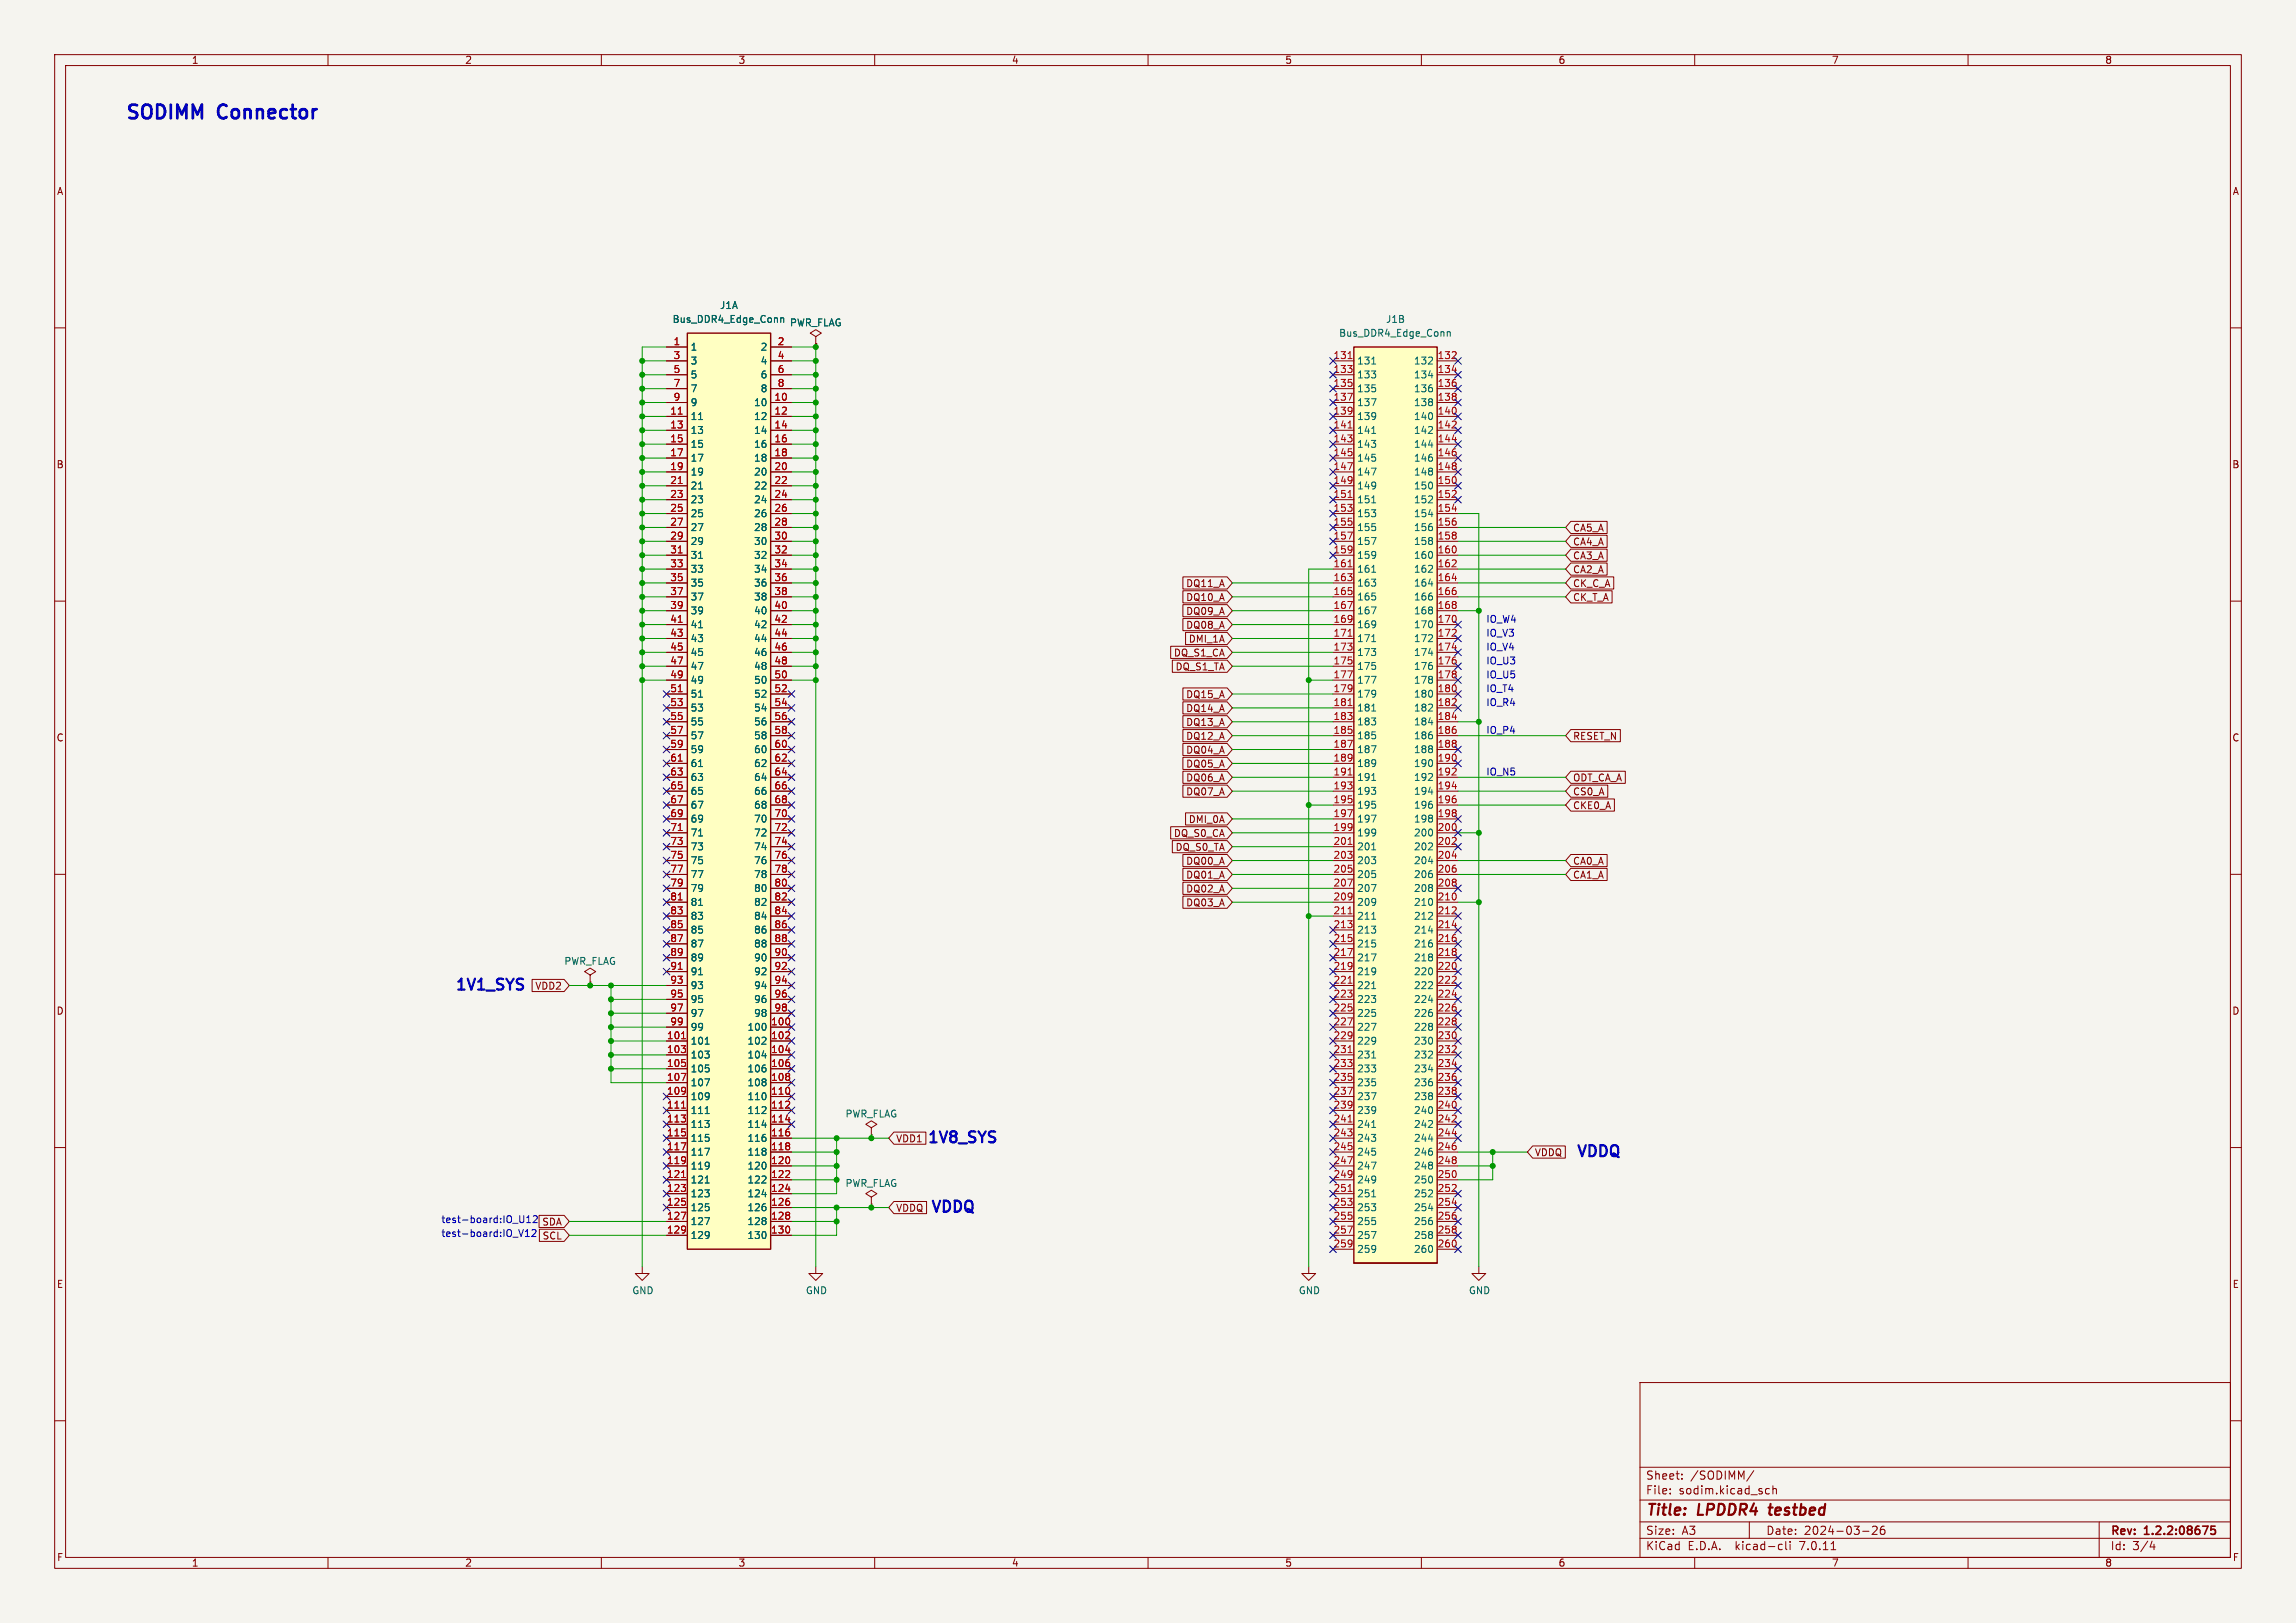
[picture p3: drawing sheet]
<svg xmlns="http://www.w3.org/2000/svg" width="420mm" height="297mm" viewBox="0 0 420 297" stroke-linecap="round" stroke-linejoin="round" font-family="sans-serif">
<defs><g id="words">
<g font-size="3.5" fill="#0000c2">
<text x="22.9" y="22">SODIMM</text>
<text x="40.1" y="22">Connector</text>
</g>
<g font-size="2.8" fill="#0000c2">
<text x="83.2" y="181.4">1V1_SYS</text>
<text x="169.5" y="209.3">1V8_SYS</text>
<text x="288.3" y="211.8">VDDQ</text>
<text x="170.2" y="222">VDDQ</text>
</g>
<g font-size="2.8" fill="#840000">
<text x="301" y="277.9">Title:</text>
<text x="310.6" y="277.9">LPDDR4</text>
<text x="324.5" y="277.9">testbed</text>
</g>
<g font-size="2.1" fill="#840000">
<text x="301" y="273.7">File:</text>
<text x="301" y="271">Sheet:</text>
<text x="307.1" y="273.7">sodim.kicad_sch</text>
<text x="309.2" y="271">/SODIMM/</text>
<text x="301" y="281.1">Size:</text>
<text x="307.6" y="281.1">A3</text>
<text x="323" y="281.1">Date:</text>
<text x="330" y="281.1">2024-03-26</text>
<text x="386" y="281.3">Rev:</text>
<text x="392.4" y="281.3">1.2.2:08675</text>
<text x="301" y="283.9">KiCad</text>
<text x="308.7" y="283.9">E.D.A.</text>
<text x="317.6" y="283.9">kicad-cli</text>
<text x="329.5" y="283.9">7.0.11</text>
<text x="386" y="283.9">Id:</text>
<text x="390.1" y="283.9">3/4</text>
</g>
<g font-size="1.8" fill="#840000">
<text x="35" y="11.9">1</text>
<text x="85" y="11.9">2</text>
<text x="135" y="11.9">3</text>
<text x="185" y="11.9">4</text>
<text x="235" y="11.9">5</text>
<text x="285" y="11.9">6</text>
<text x="335" y="11.9">7</text>
<text x="385" y="11.9">8</text>
<text x="10.3" y="35.9">A</text>
<text x="408.3" y="35.9">A</text>
<text x="10.3" y="85.9">B</text>
<text x="408.2" y="85.9">B</text>
<text x="287.7" y="100">CA4_A</text>
<text x="287.7" y="97.5">CA5_A</text>
<text x="216.9" y="107.6">DQ11_A</text>
<text x="287.7" y="102.6">CA3_A</text>
<text x="287.7" y="107.6">CK_C_A</text>
<text x="287.7" y="105.1">CA2_A</text>
<text x="216.9" y="110.2">DQ10_A</text>
<text x="216.9" y="112.7">DQ09_A</text>
<text x="287.7" y="110.2">CK_T_A</text>
<text x="216.9" y="115.3">DQ08_A</text>
<text x="217.4" y="117.8">DMI_1A</text>
<text x="214.6" y="120.3">DQ_S1_CA</text>
<text x="214.9" y="122.9">DQ_S1_TA</text>
<text x="216.9" y="130.5">DQ14_A</text>
<text x="216.9" y="128">DQ15_A</text>
<text x="10.3" y="135.9">C</text>
<text x="216.9" y="133">DQ13_A</text>
<text x="216.9" y="135.6">DQ12_A</text>
<text x="287.7" y="135.6">RESET_N</text>
<text x="408.2" y="135.9">C</text>
<text x="216.9" y="143.2">DQ06_A</text>
<text x="216.9" y="138.1">DQ04_A</text>
<text x="216.9" y="140.7">DQ05_A</text>
<text x="287.7" y="143.2">ODT_CA_A</text>
<text x="216.9" y="145.7">DQ07_A</text>
<text x="287.7" y="148.3">CKE0_A</text>
<text x="287.7" y="145.7">CS0_A</text>
<text x="214.6" y="153.4">DQ_S0_CA</text>
<text x="214.9" y="155.9">DQ_S0_TA</text>
<text x="217.4" y="150.8">DMI_0A</text>
<text x="216.9" y="158.4">DQ00_A</text>
<text x="216.9" y="161">DQ01_A</text>
<text x="287.7" y="161">CA1_A</text>
<text x="287.7" y="158.4">CA0_A</text>
<text x="216.9" y="163.5">DQ02_A</text>
<text x="216.9" y="166.1">DQ03_A</text>
<text x="10.3" y="185.9">D</text>
<text x="97.8" y="181.3">VDD2</text>
<text x="408.2" y="185.9">D</text>
<text x="163.8" y="209.2">VDD1</text>
<text x="280.7" y="211.8">VDDQ</text>
<text x="163.8" y="221.9">VDDQ</text>
<text x="99.1" y="224.5">SDA</text>
<text x="99.2" y="227">SCL</text>
<text x="10.3" y="235.9">E</text>
<text x="408.3" y="235.9">E</text>
<text x="10.3" y="285.9">F</text>
<text x="35" y="286.9">1</text>
<text x="85" y="286.9">2</text>
<text x="135" y="286.9">3</text>
<text x="185" y="286.9">4</text>
<text x="235" y="286.9">5</text>
<text x="285" y="286.9">6</text>
<text x="335" y="286.9">7</text>
<text x="385" y="286.9">8</text>
<text x="408.3" y="285.9">F</text>
</g>
<g font-size="1.8" fill="#006464">
<text x="122.9" y="59.3">Bus_DDR4_Edge_Conn</text>
<text x="131.6" y="56.7">J1A</text>
<text x="144.4" y="59.9">PWR_FLAG</text>
<text x="253.4" y="59.3">J1B</text>
<text x="126.2" y="64.4">1</text>
<text x="139" y="64.4">2</text>
<text x="244.9" y="61.8">Bus_DDR4_Edge_Conn</text>
<text x="126.2" y="66.9">3</text>
<text x="126.2" y="69.4">5</text>
<text x="126.2" y="72">7</text>
<text x="139" y="66.9">4</text>
<text x="139" y="69.4">6</text>
<text x="139" y="72">8</text>
<text x="248.2" y="66.9">131</text>
<text x="248.2" y="69.4">133</text>
<text x="248.2" y="72">135</text>
<text x="258.5" y="66.9">132</text>
<text x="258.5" y="69.4">134</text>
<text x="258.5" y="72">136</text>
<text x="126.2" y="77.1">11</text>
<text x="126.2" y="74.5">9</text>
<text x="137.8" y="74.5">10</text>
<text x="137.8" y="77.1">12</text>
<text x="248.2" y="74.5">137</text>
<text x="248.2" y="77.1">139</text>
<text x="258.5" y="74.5">138</text>
<text x="258.5" y="77.1">140</text>
<text x="126.2" y="79.6">13</text>
<text x="126.2" y="82.1">15</text>
<text x="137.8" y="79.6">14</text>
<text x="137.8" y="82.1">16</text>
<text x="248.2" y="79.6">141</text>
<text x="248.2" y="82.1">143</text>
<text x="258.5" y="79.6">142</text>
<text x="258.5" y="82.1">144</text>
<text x="126.2" y="84.7">17</text>
<text x="126.2" y="87.2">19</text>
<text x="126.2" y="89.8">21</text>
<text x="137.8" y="84.7">18</text>
<text x="137.8" y="87.2">20</text>
<text x="137.8" y="89.8">22</text>
<text x="248.2" y="84.7">145</text>
<text x="248.2" y="87.2">147</text>
<text x="248.2" y="89.8">149</text>
<text x="258.5" y="84.7">146</text>
<text x="258.5" y="87.2">148</text>
<text x="258.5" y="89.8">150</text>
<text x="126.2" y="92.3">23</text>
<text x="126.2" y="94.8">25</text>
<text x="137.8" y="92.3">24</text>
<text x="137.8" y="94.8">26</text>
<text x="248.2" y="92.3">151</text>
<text x="248.2" y="94.8">153</text>
<text x="258.5" y="92.3">152</text>
<text x="258.5" y="94.8">154</text>
<text x="126.2" y="97.4">27</text>
<text x="126.2" y="99.9">29</text>
<text x="137.8" y="97.4">28</text>
<text x="137.8" y="99.9">30</text>
<text x="248.2" y="97.4">155</text>
<text x="248.2" y="99.9">157</text>
<text x="258.5" y="97.4">156</text>
<text x="258.5" y="99.9">158</text>
<text x="126.2" y="102.5">31</text>
<text x="126.2" y="105">33</text>
<text x="126.2" y="107.5">35</text>
<text x="137.8" y="102.5">32</text>
<text x="137.8" y="105">34</text>
<text x="137.8" y="107.5">36</text>
<text x="248.2" y="102.5">159</text>
<text x="248.2" y="105">161</text>
<text x="248.2" y="107.5">163</text>
<text x="258.5" y="102.5">160</text>
<text x="258.5" y="105">162</text>
<text x="258.5" y="107.5">164</text>
<text x="126.2" y="110.1">37</text>
<text x="126.2" y="112.6">39</text>
<text x="137.8" y="110.1">38</text>
<text x="137.8" y="112.6">40</text>
<text x="248.2" y="110.1">165</text>
<text x="248.2" y="112.6">167</text>
<text x="258.5" y="110.1">166</text>
<text x="258.5" y="112.6">168</text>
<text x="126.2" y="115.2">41</text>
<text x="126.2" y="117.7">43</text>
<text x="137.8" y="115.2">42</text>
<text x="137.8" y="117.7">44</text>
<text x="248.2" y="115.2">169</text>
<text x="248.2" y="117.7">171</text>
<text x="258.5" y="115.2">170</text>
<text x="258.5" y="117.7">172</text>
<text x="126.2" y="120.2">45</text>
<text x="126.2" y="122.8">47</text>
<text x="126.2" y="125.3">49</text>
<text x="137.8" y="120.2">46</text>
<text x="137.8" y="122.8">48</text>
<text x="137.8" y="125.3">50</text>
<text x="248.2" y="120.2">173</text>
<text x="248.2" y="122.8">175</text>
<text x="248.2" y="125.3">177</text>
<text x="258.5" y="120.2">174</text>
<text x="258.5" y="122.8">176</text>
<text x="258.5" y="125.3">178</text>
<text x="126.2" y="127.9">51</text>
<text x="126.2" y="130.4">53</text>
<text x="137.8" y="127.9">52</text>
<text x="137.8" y="130.4">54</text>
<text x="248.2" y="127.9">179</text>
<text x="248.2" y="130.4">181</text>
<text x="258.5" y="127.9">180</text>
<text x="258.5" y="130.4">182</text>
<text x="126.2" y="132.9">55</text>
<text x="126.2" y="135.5">57</text>
<text x="137.8" y="132.9">56</text>
<text x="137.8" y="135.5">58</text>
<text x="248.2" y="132.9">183</text>
<text x="248.2" y="135.5">185</text>
<text x="258.5" y="132.9">184</text>
<text x="258.5" y="135.5">186</text>
<text x="126.2" y="138">59</text>
<text x="126.2" y="140.6">61</text>
<text x="126.2" y="143.1">63</text>
<text x="137.8" y="138">60</text>
<text x="137.8" y="140.6">62</text>
<text x="137.8" y="143.1">64</text>
<text x="248.2" y="138">187</text>
<text x="248.2" y="140.6">189</text>
<text x="248.2" y="143.1">191</text>
<text x="258.5" y="138">188</text>
<text x="258.5" y="140.6">190</text>
<text x="258.5" y="143.1">192</text>
<text x="126.2" y="145.6">65</text>
<text x="126.2" y="148.2">67</text>
<text x="137.8" y="145.6">66</text>
<text x="137.8" y="148.2">68</text>
<text x="248.2" y="145.6">193</text>
<text x="248.2" y="148.2">195</text>
<text x="258.5" y="145.6">194</text>
<text x="258.5" y="148.2">196</text>
<text x="126.2" y="150.7">69</text>
<text x="126.2" y="153.3">71</text>
<text x="126.2" y="155.8">73</text>
<text x="137.8" y="150.7">70</text>
<text x="137.8" y="153.3">72</text>
<text x="137.8" y="155.8">74</text>
<text x="248.2" y="150.7">197</text>
<text x="248.2" y="153.3">199</text>
<text x="248.2" y="155.8">201</text>
<text x="258.5" y="150.7">198</text>
<text x="258.5" y="153.3">200</text>
<text x="258.5" y="155.8">202</text>
<text x="126.2" y="158.3">75</text>
<text x="126.2" y="160.9">77</text>
<text x="137.8" y="158.3">76</text>
<text x="137.8" y="160.9">78</text>
<text x="248.2" y="158.3">203</text>
<text x="248.2" y="160.9">205</text>
<text x="258.5" y="158.3">204</text>
<text x="258.5" y="160.9">206</text>
<text x="126.2" y="163.4">79</text>
<text x="126.2" y="166">81</text>
<text x="137.8" y="163.4">80</text>
<text x="137.8" y="166">82</text>
<text x="248.2" y="163.4">207</text>
<text x="248.2" y="166">209</text>
<text x="258.5" y="163.4">208</text>
<text x="258.5" y="166">210</text>
<text x="126.2" y="168.5">83</text>
<text x="126.2" y="171">85</text>
<text x="126.2" y="173.6">87</text>
<text x="137.8" y="168.5">84</text>
<text x="137.8" y="171">86</text>
<text x="137.8" y="173.6">88</text>
<text x="248.2" y="168.5">211</text>
<text x="248.2" y="171">213</text>
<text x="248.2" y="173.6">215</text>
<text x="258.5" y="168.5">212</text>
<text x="258.5" y="171">214</text>
<text x="258.5" y="173.6">216</text>
<text x="103.1" y="176.8">PWR_FLAG</text>
<text x="126.2" y="176.1">89</text>
<text x="126.2" y="178.7">91</text>
<text x="137.8" y="176.1">90</text>
<text x="137.8" y="178.7">92</text>
<text x="248.2" y="176.1">217</text>
<text x="248.2" y="178.7">219</text>
<text x="258.5" y="176.1">218</text>
<text x="258.5" y="178.7">220</text>
<text x="126.2" y="181.2">93</text>
<text x="126.2" y="183.7">95</text>
<text x="137.8" y="181.2">94</text>
<text x="137.8" y="183.7">96</text>
<text x="248.2" y="181.2">221</text>
<text x="248.2" y="183.7">223</text>
<text x="258.5" y="181.2">222</text>
<text x="258.5" y="183.7">224</text>
<text x="126.2" y="191.4">101</text>
<text x="126.2" y="186.3">97</text>
<text x="126.2" y="188.8">99</text>
<text x="136.6" y="188.8">100</text>
<text x="136.6" y="191.4">102</text>
<text x="137.8" y="186.3">98</text>
<text x="248.2" y="186.3">225</text>
<text x="248.2" y="188.8">227</text>
<text x="248.2" y="191.4">229</text>
<text x="258.5" y="186.3">226</text>
<text x="258.5" y="188.8">228</text>
<text x="258.5" y="191.4">230</text>
<text x="126.2" y="193.9">103</text>
<text x="126.2" y="196.4">105</text>
<text x="136.6" y="193.9">104</text>
<text x="136.6" y="196.4">106</text>
<text x="248.2" y="193.9">231</text>
<text x="248.2" y="196.4">233</text>
<text x="258.5" y="193.9">232</text>
<text x="258.5" y="196.4">234</text>
<text x="126.2" y="199">107</text>
<text x="126.2" y="201.5">109</text>
<text x="136.6" y="199">108</text>
<text x="136.6" y="201.5">110</text>
<text x="248.2" y="199">235</text>
<text x="248.2" y="201.5">237</text>
<text x="258.5" y="199">236</text>
<text x="258.5" y="201.5">238</text>
<text x="126.2" y="204.1">111</text>
<text x="126.2" y="206.6">113</text>
<text x="126.2" y="209.1">115</text>
<text x="136.6" y="204.1">112</text>
<text x="136.6" y="206.6">114</text>
<text x="136.6" y="209.1">116</text>
<text x="154.6" y="204.7">PWR_FLAG</text>
<text x="248.2" y="204.1">239</text>
<text x="248.2" y="206.6">241</text>
<text x="248.2" y="209.1">243</text>
<text x="258.5" y="204.1">240</text>
<text x="258.5" y="206.6">242</text>
<text x="258.5" y="209.1">244</text>
<text x="126.2" y="211.7">117</text>
<text x="126.2" y="214.2">119</text>
<text x="136.6" y="211.7">118</text>
<text x="136.6" y="214.2">120</text>
<text x="248.2" y="211.7">245</text>
<text x="248.2" y="214.2">247</text>
<text x="258.5" y="211.7">246</text>
<text x="258.5" y="214.2">248</text>
<text x="126.2" y="216.8">121</text>
<text x="126.2" y="219.3">123</text>
<text x="126.2" y="221.8">125</text>
<text x="136.6" y="216.8">122</text>
<text x="136.6" y="219.3">124</text>
<text x="136.6" y="221.8">126</text>
<text x="154.6" y="217.4">PWR_FLAG</text>
<text x="248.2" y="216.8">249</text>
<text x="248.2" y="219.3">251</text>
<text x="248.2" y="221.8">253</text>
<text x="258.5" y="216.8">250</text>
<text x="258.5" y="219.3">252</text>
<text x="258.5" y="221.8">254</text>
<text x="126.2" y="224.4">127</text>
<text x="126.2" y="226.9">129</text>
<text x="136.6" y="224.4">128</text>
<text x="136.6" y="226.9">130</text>
<text x="248.2" y="224.4">255</text>
<text x="248.2" y="226.9">257</text>
<text x="258.5" y="224.4">256</text>
<text x="258.5" y="226.9">258</text>
<text x="248.2" y="229.5">259</text>
<text x="258.5" y="229.5">260</text>
<text x="115.6" y="237">GND</text>
<text x="147.3" y="237">GND</text>
<text x="237.5" y="237">GND</text>
<text x="268.6" y="237">GND</text>
</g>
<g font-size="1.8" fill="#a90000">
<text x="123.1" y="63.2">1</text>
<text x="123.1" y="65.8">3</text>
<text x="142.2" y="63.2">2</text>
<text x="142.2" y="65.8">4</text>
<text x="243.8" y="65.8">131</text>
<text x="262.9" y="65.8">132</text>
<text x="123.1" y="68.3">5</text>
<text x="123.1" y="70.9">7</text>
<text x="142.2" y="68.3">6</text>
<text x="142.2" y="70.9">8</text>
<text x="243.8" y="68.3">133</text>
<text x="243.8" y="70.9">135</text>
<text x="262.9" y="68.3">134</text>
<text x="262.9" y="70.9">136</text>
<text x="122.5" y="75.9">11</text>
<text x="123.1" y="73.4">9</text>
<text x="141.6" y="73.4">10</text>
<text x="141.6" y="75.9">12</text>
<text x="243.8" y="73.4">137</text>
<text x="243.8" y="75.9">139</text>
<text x="262.9" y="73.4">138</text>
<text x="262.9" y="75.9">140</text>
<text x="122.5" y="78.5">13</text>
<text x="122.5" y="81">15</text>
<text x="122.5" y="83.6">17</text>
<text x="141.6" y="78.5">14</text>
<text x="141.6" y="81">16</text>
<text x="141.6" y="83.6">18</text>
<text x="243.8" y="78.5">141</text>
<text x="243.8" y="81">143</text>
<text x="243.8" y="83.6">145</text>
<text x="262.9" y="78.5">142</text>
<text x="262.9" y="81">144</text>
<text x="262.9" y="83.6">146</text>
<text x="122.5" y="86.1">19</text>
<text x="122.5" y="88.6">21</text>
<text x="141.6" y="86.1">20</text>
<text x="141.6" y="88.6">22</text>
<text x="243.8" y="86.1">147</text>
<text x="243.8" y="88.6">149</text>
<text x="262.9" y="86.1">148</text>
<text x="262.9" y="88.6">150</text>
<text x="122.5" y="91.2">23</text>
<text x="122.5" y="93.7">25</text>
<text x="141.6" y="91.2">24</text>
<text x="141.6" y="93.7">26</text>
<text x="243.8" y="91.2">151</text>
<text x="243.8" y="93.7">153</text>
<text x="262.9" y="91.2">152</text>
<text x="262.9" y="93.7">154</text>
<text x="122.5" y="96.3">27</text>
<text x="122.5" y="98.8">29</text>
<text x="122.5" y="101.3">31</text>
<text x="141.6" y="96.3">28</text>
<text x="141.6" y="98.8">30</text>
<text x="141.6" y="101.3">32</text>
<text x="243.8" y="96.3">155</text>
<text x="243.8" y="98.8">157</text>
<text x="243.8" y="101.3">159</text>
<text x="262.9" y="96.3">156</text>
<text x="262.9" y="98.8">158</text>
<text x="262.9" y="101.3">160</text>
<text x="122.5" y="103.9">33</text>
<text x="122.5" y="106.4">35</text>
<text x="141.6" y="103.9">34</text>
<text x="141.6" y="106.4">36</text>
<text x="243.8" y="103.9">161</text>
<text x="243.8" y="106.4">163</text>
<text x="262.9" y="103.9">162</text>
<text x="262.9" y="106.4">164</text>
<text x="122.5" y="109">37</text>
<text x="122.5" y="111.5">39</text>
<text x="141.6" y="109">38</text>
<text x="141.6" y="111.5">40</text>
<text x="243.8" y="109">165</text>
<text x="243.8" y="111.5">167</text>
<text x="262.9" y="109">166</text>
<text x="262.9" y="111.5">168</text>
<text x="122.5" y="114">41</text>
<text x="122.5" y="116.6">43</text>
<text x="122.5" y="119.1">45</text>
<text x="141.6" y="114">42</text>
<text x="141.6" y="116.6">44</text>
<text x="141.6" y="119.1">46</text>
<text x="243.8" y="114">169</text>
<text x="243.8" y="116.6">171</text>
<text x="243.8" y="119.1">173</text>
<text x="262.9" y="114">170</text>
<text x="262.9" y="116.6">172</text>
<text x="262.9" y="119.1">174</text>
<text x="122.5" y="121.7">47</text>
<text x="122.5" y="124.2">49</text>
<text x="141.6" y="121.7">48</text>
<text x="141.6" y="124.2">50</text>
<text x="243.8" y="121.7">175</text>
<text x="243.8" y="124.2">177</text>
<text x="262.9" y="121.7">176</text>
<text x="262.9" y="124.2">178</text>
<text x="122.5" y="126.7">51</text>
<text x="122.5" y="129.3">53</text>
<text x="122.5" y="131.8">55</text>
<text x="141.6" y="126.7">52</text>
<text x="141.6" y="129.3">54</text>
<text x="141.6" y="131.8">56</text>
<text x="243.8" y="126.7">179</text>
<text x="243.8" y="129.3">181</text>
<text x="243.8" y="131.8">183</text>
<text x="262.9" y="126.7">180</text>
<text x="262.9" y="129.3">182</text>
<text x="262.9" y="131.8">184</text>
<text x="122.5" y="134.4">57</text>
<text x="122.5" y="136.9">59</text>
<text x="141.6" y="134.4">58</text>
<text x="141.6" y="136.9">60</text>
<text x="243.8" y="134.4">185</text>
<text x="243.8" y="136.9">187</text>
<text x="262.9" y="134.4">186</text>
<text x="262.9" y="136.9">188</text>
<text x="122.5" y="139.4">61</text>
<text x="122.5" y="142">63</text>
<text x="141.6" y="139.4">62</text>
<text x="141.6" y="142">64</text>
<text x="243.8" y="139.4">189</text>
<text x="243.8" y="142">191</text>
<text x="262.9" y="139.4">190</text>
<text x="262.9" y="142">192</text>
<text x="122.5" y="144.5">65</text>
<text x="122.5" y="147.1">67</text>
<text x="122.5" y="149.6">69</text>
<text x="141.6" y="144.5">66</text>
<text x="141.6" y="147.1">68</text>
<text x="141.6" y="149.6">70</text>
<text x="243.8" y="144.5">193</text>
<text x="243.8" y="147.1">195</text>
<text x="243.8" y="149.6">197</text>
<text x="262.9" y="144.5">194</text>
<text x="262.9" y="147.1">196</text>
<text x="262.9" y="149.6">198</text>
<text x="122.5" y="152.1">71</text>
<text x="122.5" y="154.7">73</text>
<text x="141.6" y="152.1">72</text>
<text x="141.6" y="154.7">74</text>
<text x="243.8" y="152.1">199</text>
<text x="243.8" y="154.7">201</text>
<text x="262.9" y="152.1">200</text>
<text x="262.9" y="154.7">202</text>
<text x="122.5" y="157.2">75</text>
<text x="122.5" y="159.8">77</text>
<text x="141.6" y="157.2">76</text>
<text x="141.6" y="159.8">78</text>
<text x="243.8" y="157.2">203</text>
<text x="243.8" y="159.8">205</text>
<text x="262.9" y="157.2">204</text>
<text x="262.9" y="159.8">206</text>
<text x="122.5" y="162.3">79</text>
<text x="122.5" y="164.8">81</text>
<text x="122.5" y="167.4">83</text>
<text x="141.6" y="162.3">80</text>
<text x="141.6" y="164.8">82</text>
<text x="141.6" y="167.4">84</text>
<text x="243.8" y="162.3">207</text>
<text x="243.8" y="164.8">209</text>
<text x="243.8" y="167.4">211</text>
<text x="262.9" y="162.3">208</text>
<text x="262.9" y="164.8">210</text>
<text x="262.9" y="167.4">212</text>
<text x="122.5" y="169.9">85</text>
<text x="122.5" y="172.5">87</text>
<text x="141.6" y="169.9">86</text>
<text x="141.6" y="172.5">88</text>
<text x="243.8" y="169.9">213</text>
<text x="243.8" y="172.5">215</text>
<text x="262.9" y="169.9">214</text>
<text x="262.9" y="172.5">216</text>
<text x="122.5" y="175">89</text>
<text x="122.5" y="177.5">91</text>
<text x="141.6" y="175">90</text>
<text x="141.6" y="177.5">92</text>
<text x="243.8" y="175">217</text>
<text x="243.8" y="177.5">219</text>
<text x="262.9" y="175">218</text>
<text x="262.9" y="177.5">220</text>
<text x="122.5" y="180.1">93</text>
<text x="122.5" y="182.6">95</text>
<text x="122.5" y="185.2">97</text>
<text x="141.6" y="180.1">94</text>
<text x="141.6" y="182.6">96</text>
<text x="141.6" y="185.2">98</text>
<text x="243.8" y="180.1">221</text>
<text x="243.8" y="182.6">223</text>
<text x="243.8" y="185.2">225</text>
<text x="262.9" y="180.1">222</text>
<text x="262.9" y="182.6">224</text>
<text x="262.9" y="185.2">226</text>
<text x="121.9" y="190.2">101</text>
<text x="122.5" y="187.7">99</text>
<text x="141" y="187.7">100</text>
<text x="141" y="190.2">102</text>
<text x="243.8" y="187.7">227</text>
<text x="243.8" y="190.2">229</text>
<text x="262.9" y="187.7">228</text>
<text x="262.9" y="190.2">230</text>
<text x="121.9" y="192.8">103</text>
<text x="121.9" y="195.3">105</text>
<text x="121.9" y="197.9">107</text>
<text x="141" y="192.8">104</text>
<text x="141" y="195.3">106</text>
<text x="141" y="197.9">108</text>
<text x="243.8" y="192.8">231</text>
<text x="243.8" y="195.3">233</text>
<text x="243.8" y="197.9">235</text>
<text x="262.9" y="192.8">232</text>
<text x="262.9" y="195.3">234</text>
<text x="262.9" y="197.9">236</text>
<text x="121.9" y="200.4">109</text>
<text x="121.9" y="202.9">111</text>
<text x="141" y="200.4">110</text>
<text x="141" y="202.9">112</text>
<text x="243.8" y="200.4">237</text>
<text x="243.8" y="202.9">239</text>
<text x="262.9" y="200.4">238</text>
<text x="262.9" y="202.9">240</text>
<text x="121.9" y="205.5">113</text>
<text x="121.9" y="208">115</text>
<text x="141" y="205.5">114</text>
<text x="141" y="208">116</text>
<text x="243.8" y="205.5">241</text>
<text x="243.8" y="208">243</text>
<text x="262.9" y="205.5">242</text>
<text x="262.9" y="208">244</text>
<text x="121.9" y="210.6">117</text>
<text x="121.9" y="213.1">119</text>
<text x="121.9" y="215.6">121</text>
<text x="141" y="210.6">118</text>
<text x="141" y="213.1">120</text>
<text x="141" y="215.6">122</text>
<text x="243.8" y="210.6">245</text>
<text x="243.8" y="213.1">247</text>
<text x="243.8" y="215.6">249</text>
<text x="262.9" y="210.6">246</text>
<text x="262.9" y="213.1">248</text>
<text x="262.9" y="215.6">250</text>
<text x="121.9" y="218.2">123</text>
<text x="121.9" y="220.7">125</text>
<text x="141" y="218.2">124</text>
<text x="141" y="220.7">126</text>
<text x="243.8" y="218.2">251</text>
<text x="243.8" y="220.7">253</text>
<text x="262.9" y="218.2">252</text>
<text x="262.9" y="220.7">254</text>
<text x="121.9" y="223.3">127</text>
<text x="121.9" y="225.8">129</text>
<text x="141" y="223.3">128</text>
<text x="141" y="225.8">130</text>
<text x="243.8" y="223.3">255</text>
<text x="243.8" y="225.8">257</text>
<text x="262.9" y="223.3">256</text>
<text x="262.9" y="225.8">258</text>
<text x="243.8" y="228.3">259</text>
<text x="262.9" y="228.3">260</text>
</g>
<g font-size="1.8" fill="#0000c2">
<text x="271.8" y="114.1">IO_W4</text>
<text x="271.8" y="119.1">IO_V4</text>
<text x="271.8" y="116.6">IO_V3</text>
<text x="271.8" y="124.2">IO_U5</text>
<text x="271.8" y="121.7">IO_U3</text>
<text x="271.8" y="129.3">IO_R4</text>
<text x="271.8" y="126.8">IO_T4</text>
<text x="271.8" y="134.4">IO_P4</text>
<text x="271.8" y="142">IO_N5</text>
<text x="80.6" y="226.4">test-board:IO_V12</text>
<text x="80.6" y="223.9">test-board:IO_U12</text>
</g>
</g></defs>
<path d="M0 0h420v297h-420z" fill="#f5f4ef" stroke="#f5f4ef" stroke-width=".18"/>
<g fill="none" stroke="#840000" stroke-width=".18">
<path d="M10 10h400v277h-400zM12 12h396v273h-396zM60 10v2M110 10v2M160 10v2M210 10v2M260 10v2M310 10v2M360 10v2M10 60h2M408 60h2M121.9 66h3.8"/>
<path d="M121.9 68.6h3.8M121.9 71.1h3.8M121.9 73.7h3.8M121.9 76.2h3.8M121.9 78.7h3.8M121.9 63.5h3.8M141 66h3.8M141 68.6h3.8M141 71.1h3.8M141 73.7h3.8M141 76.2h3.8M141 78.7h3.8"/>
<path d="M141 63.5h3.8M149.2 61.6l1-.6-1-.7-1 .7 1 .6v1.3M149.2 62.9h.1M243.8 66h3.8M243.8 68.6h3.8M243.8 71.1h3.8M243.8 73.7h3.8M243.8 76.2h3.8M243.8 78.7h3.8M262.9 66h3.8M262.9 68.6h3.8M262.9 71.1h3.8"/>
<path d="M262.9 73.7h3.8M262.9 76.2h3.8M262.9 78.7h3.8M121.9 81.3h3.8M121.9 83.8h3.8M121.9 86.4h3.8M121.9 88.9h3.8M121.9 91.4h3.8M121.9 94h3.8M121.9 96.5h3.8M121.9 99.1h3.8M141 81.3h3.8"/>
<path d="M141 83.8h3.8M141 86.4h3.8M141 88.9h3.8M141 91.4h3.8M141 94h3.8M141 96.5h3.8M141 99.1h3.8M243.8 81.3h3.8M243.8 83.8h3.8M243.8 86.4h3.8M243.8 88.9h3.8M243.8 91.4h3.8"/>
<path d="M243.8 94h3.8M243.8 96.5h3.8M243.8 99.1h3.8M262.9 81.3h3.8M262.9 83.8h3.8M262.9 86.4h3.8M262.9 88.9h3.8M262.9 91.4h3.8M262.9 94h3.8M262.9 96.5h3.8M262.9 99.1h3.8M287.3 97.9h6.7v2.3h-6.7l-.9-1.1z"/>
<path d="M287.3 95.4h6.7v2.2h-6.7l-.9-1.1zM10 110h2M121.9 101.6h3.8M121.9 104.1h3.8M121.9 106.7h3.8M121.9 109.2h3.8M121.9 111.8h3.8M121.9 114.3h3.8M121.9 116.8h3.8M121.9 119.4h3.8M141 101.6h3.8M141 104.1h3.8"/>
<path d="M141 106.7h3.8M141 109.2h3.8M141 111.8h3.8M141 114.3h3.8M141 116.8h3.8M141 119.4h3.8M214.1 118.3h10.4l.9 1.1-.9 1.1h-10.4zM216.4 108.1h8.1l.9 1.1-.9 1.1h-8.1zM216.4 110.6h8.1l.9 1.2-.9 1.1h-8.1zM216.4 113.2h8.1l.9 1.1-.9 1.1h-8.1zM216.4 105.6h8.1l.9 1.1-.9 1.1h-8.1zM216.9 115.7h7.6l.9 1.1-.9 1.2h-7.6z"/>
<path d="M243.8 101.6h3.8M243.8 104.1h3.8M243.8 106.7h3.8M243.8 109.2h3.8M243.8 111.8h3.8M243.8 114.3h3.8M243.8 116.8h3.8M243.8 119.4h3.8M262.9 101.6h3.8M262.9 104.1h3.8M262.9 106.7h3.8M262.9 109.2h3.8"/>
<path d="M262.9 111.8h3.8M262.9 114.3h3.8M262.9 116.8h3.8M262.9 119.4h3.8M287.3 108.1h7.6v2.2h-7.6l-.9-1.1zM287.3 100.5h6.7v2.2h-6.7l-.9-1.1zM287.3 105.6h7.9v2.2h-7.9l-.9-1.1zM287.3 103h6.7v2.3h-6.7l-.9-1.2zM408 110h2M121.9 121.9h3.8M121.9 124.5h3.8M121.9 127h3.8"/>
<path d="M121.9 129.5h3.8M121.9 132.1h3.8M121.9 134.6h3.8M121.9 137.2h3.8M121.9 139.7h3.8M141 121.9h3.8M141 124.5h3.8M141 127h3.8M141 129.5h3.8M141 132.1h3.8M141 134.6h3.8M141 137.2h3.8"/>
<path d="M141 139.7h3.8M214.4 120.8h10.1l.9 1.1-.9 1.1h-10.1zM216.4 128.4h8.1l.9 1.1-.9 1.2h-8.1zM216.4 131h8.1l.9 1.1-.9 1.1h-8.1zM216.4 136h8.1l.9 1.2-.9 1.1h-8.1zM216.4 133.5h8.1l.9 1.1-.9 1.1h-8.1zM216.4 125.9h8.1l.9 1.1-.9 1.1h-8.1zM216.4 138.6h8.1l.9 1.1-.9 1.1h-8.1zM243.8 121.9h3.8M243.8 124.5h3.8M243.8 127h3.8M243.8 129.5h3.8"/>
<path d="M243.8 132.1h3.8M243.8 134.6h3.8M243.8 137.2h3.8M243.8 139.7h3.8M262.9 121.9h3.8M262.9 124.5h3.8M262.9 127h3.8M262.9 129.5h3.8M262.9 132.1h3.8M262.9 134.6h3.8M262.9 137.2h3.8M262.9 139.7h3.8"/>
<path d="M287.3 133.5h9.1v2.2h-9.1l-.9-1.1zM10 160h2M121.9 142.2h3.8M121.9 144.8h3.8M121.9 147.3h3.8M121.9 149.9h3.8M121.9 152.4h3.8M121.9 154.9h3.8M121.9 157.5h3.8M141 142.2h3.8M141 144.8h3.8M141 147.3h3.8"/>
<path d="M141 149.9h3.8M141 152.4h3.8M141 154.9h3.8M141 157.5h3.8M214.1 151.3h10.4l.9 1.1-.9 1.1h-10.4zM214.4 153.8h10.1l.9 1.1-.9 1.2h-10.1zM216.4 143.7h8.1l.9 1.1-.9 1.1h-8.1zM216.4 141.1h8.1l.9 1.1-.9 1.2h-8.1zM216.4 156.4h8.1l.9 1.1-.9 1.1h-8.1zM216.4 158.9h8.1l.9 1.1-.9 1.1h-8.1zM216.9 148.7h7.6l.9 1.2-.9 1.1h-7.6zM243.8 142.2h3.8"/>
<path d="M243.8 144.8h3.8M243.8 147.3h3.8M243.8 149.9h3.8M243.8 152.4h3.8M243.8 154.9h3.8M243.8 157.5h3.8M262.9 142.2h3.8M262.9 144.8h3.8M262.9 147.3h3.8M262.9 149.9h3.8M262.9 152.4h3.8M262.9 154.9h3.8"/>
<path d="M262.9 157.5h3.8M287.3 146.2h8v2.2h-8l-.9-1.1zM287.3 143.7h6.8v2.2h-6.8l-.9-1.1zM287.3 158.9h6.7v2.2h-6.7l-.9-1.1zM287.3 156.4h6.7v2.2h-6.7l-.9-1.1zM287.3 141.1h10v2.3h-10l-.9-1.2zM408 160h2M97.3 179.2h5.9l.9 1.1-.9 1.2h-5.9zM107.9 178.4l1.1-.6-1.1-.6-1 .6 1 .6v1.3M107.9 179.7h.1M121.9 160h3.8M121.9 162.6h3.8"/>
<path d="M121.9 165.1h3.8M121.9 167.6h3.8M121.9 170.2h3.8M121.9 172.7h3.8M121.9 175.3h3.8M121.9 177.8h3.8M141 160h3.8M141 162.6h3.8M141 165.1h3.8M141 167.6h3.8M141 170.2h3.8M141 172.7h3.8"/>
<path d="M141 175.3h3.8M141 177.8h3.8M216.4 161.4h8.1l.9 1.2-.9 1.1h-8.1zM216.4 164h8.1l.9 1.1-.9 1.1h-8.1zM243.8 160h3.8M243.8 162.6h3.8M243.8 165.1h3.8M243.8 167.6h3.8M243.8 170.2h3.8M243.8 172.7h3.8M243.8 175.3h3.8M243.8 177.8h3.8"/>
<path d="M262.9 160h3.8M262.9 162.6h3.8M262.9 165.1h3.8M262.9 167.6h3.8M262.9 170.2h3.8M262.9 172.7h3.8M262.9 175.3h3.8M262.9 177.8h3.8M121.9 180.3h3.8M121.9 182.9h3.8M121.9 185.4h3.8M121.9 188h3.8"/>
<path d="M121.9 190.5h3.8M121.9 193h3.8M121.9 195.6h3.8M121.9 198.1h3.8M141 180.3h3.8M141 182.9h3.8M141 185.4h3.8M141 188h3.8M141 190.5h3.8M141 193h3.8M141 195.6h3.8M141 198.1h3.8"/>
<path d="M243.8 180.3h3.8M243.8 182.9h3.8M243.8 185.4h3.8M243.8 188h3.8M243.8 190.5h3.8M243.8 193h3.8M243.8 195.6h3.8M243.8 198.1h3.8M262.9 180.3h3.8M262.9 182.9h3.8M262.9 185.4h3.8M262.9 188h3.8"/>
<path d="M262.9 190.5h3.8M262.9 193h3.8M262.9 195.6h3.8M262.9 198.1h3.8M10 210h2M121.9 200.7h3.8M121.9 203.2h3.8M121.9 205.7h3.8M121.9 208.3h3.8M121.9 210.8h3.8M121.9 213.4h3.8M121.9 215.9h3.8"/>
<path d="M121.9 218.4h3.8M141 200.7h3.8M141 203.2h3.8M141 205.7h3.8M141 208.3h3.8M141 210.8h3.8M141 213.4h3.8M141 215.9h3.8M141 218.4h3.8M159.4 219.1l1-.7-1-.6-1 .6 1 .7v1.2M159.4 206.4l1-.7-1-.6-1 .6 1 .7v1.2M159.4 207.6h.1"/>
<path d="M163.5 207.2h5.9v2.2h-5.9l-.9-1.1zM163.5 219.9h6v2.2h-6l-.9-1.1zM243.8 200.7h3.8M243.8 203.2h3.8M243.8 205.7h3.8M243.8 208.3h3.8M243.8 210.8h3.8M243.8 213.4h3.8M243.8 215.9h3.8M243.8 218.4h3.8M262.9 200.7h3.8M262.9 203.2h3.8"/>
<path d="M262.9 205.7h3.8M262.9 208.3h3.8M262.9 210.8h3.8M262.9 213.4h3.8M262.9 215.9h3.8M262.9 218.4h3.8M280.4 209.7h5.9v2.2h-5.9l-1-1.1zM408 210h2M98.6 222.4h4.6l.9 1.1-.9 1.1h-4.6zM98.7 224.9h4.5l.9 1.2-.9 1.1h-4.5zM117.5 231.8v1.2h1.2l-1.2 1.3-1.3-1.3h1.3M121.9 221h3.8"/>
<path d="M121.9 223.5h3.8M121.9 226.1h3.8M141 221h3.8M141 223.5h3.8M141 226.1h3.8M149.2 231.8v1.2h1.3l-1.3 1.3-1.2-1.3h1.2M159.4 220.3h.1M239.4 231.8v1.2h1.3l-1.3 1.3-1.3-1.3h1.3M243.8 221h3.8M243.8 223.5h3.8M243.8 226.1h3.8M243.8 228.6h3.8"/>
<path d="M262.9 221h3.8M262.9 223.5h3.8M262.9 226.1h3.8M262.9 228.6h3.8M270.5 231.8v1.2h1.3l-1.3 1.3-1.3-1.3h1.3M10 260h2M300 253h108v32h-108zM408 260h2M300 278.5h108M300 274.5h108M300 268.5h108M305.5 273.2v.2"/>
<path d="M305.5 272.5v.1M307.7 270.5v.2M307.7 269.8v.1M320 278.5v3M320.8 269.1l-1.3 1.9M323.1 273.3h.6M323.1 272.5h.6M324.3 272.5l.2-.1 .4 .1v.9M324.3 271.9v1.5M342.5 279.4l.6-.1 .2 .1 .1 .3-1 1.1h1M344.7 279.3a.59 .59 0 0 0-.8 .6v.6l.2 .2 .4 .1 .2-.2 .1-.5-.1-.2h-.5l-.3 .2M384 278.5v6.5"/>
<path d="M60 285v2M110 285v2M160 285v2M210 285v2M260 285v2M300 281.5h108M310 285v2M325.6 282.6l.4 .1M326 283.5l-.4 .1M326.7 282.1v1.3l.2 .2M327.4 282.1v.1M327.4 282.6v1"/>
<path d="M334.9 283.6h.9M340.7 280.2h1.2M360 285v2M393.7 282l-.4 1.1h.9M394 282.6v1"/>
</g>
<path d="M405.2 279.3h-.7l-.1 .7 .2-.1h.5l.2 .2-.1 .5-.2 .2-.6-.2" fill="none" stroke="#840000" stroke-width=".3"/>
<path d="M323.5 275.9h.8M323.9 275.2l-.2 1.7 .2 .3" fill="none" stroke="#840000" stroke-width=".4"/>
<path d="M247.6 231.1h15.3" fill="none" stroke="#ffffc2" stroke-width=".18"/>
<g fill="#ffffc2" stroke="#ffffc2" stroke-width=".18">
<path d="M247.6 63.5h15.3v167.6h-15.3z"/>
<path d="M125.7 61h15.3v167.6h-15.3z"/>
</g>
<path d="M125.7 61h15.3v167.6h-15.3zM247.6 63.5h15.3v167.6h-15.3zM247.6 231.1h15.3" fill="none" stroke="#840000" stroke-width=".25"/>
<g fill="none" stroke="#006464" stroke-width=".18">
<path d="M142.8 58.2v.8M142.8 58.3l.2-.1h.3l.1 .8M127.8 76.8h.7M250.9 73h.8l-.5 1.2M250.9 66.6h.7M250.9 79.3h.7M261.3 66.6h.7M261.3 79.3h.7M261.3 68.7h.8M262 65.5v.4M262 78.2v.4M264.7 60.7v.8"/>
<path d="M264.7 60.8l.2-.1 .3 .1 .1 .7M127.8 89.5h.7M250.9 85.7h.8l-.5 1.2M250.9 98.4h.8l-.5 1.2M250.9 92h.7M261.3 92h.7M261.3 81.4h.8M261.3 94.1h.8M262 90.9v.4M127.8 102.2h.7M127.8 114.9h.7M250.9 111.1h.8l-.5 1.2"/>
<path d="M250.9 104.7h.7M250.9 117.4h.7M261.3 104.7h.7M261.3 117.4h.7M261.3 106.8h.8M261.3 119.5h.8M262 103.6v.4M262 116.3v.4M127.8 127.6h.7M250.9 123.8h.8l-.5 1.2M250.9 136.5h.8l-.5 1.2M250.9 130.1h.7"/>
<path d="M261.3 130.1h.7M261.3 132.2h.8M262 129v.4M127.8 140.3h.7M127.8 153h.7M250.9 149.2h.8l-.5 1.2M250.9 142.8h.7M250.9 155.5h.7M261.3 142.8h.7M261.3 155.5h.7M261.3 144.9h.8M261.3 157.6h.8"/>
<path d="M262 141.7v.4M262 154.4v.4M127.8 165.7h.7M127.8 178.4h.7M250.9 161.9h.8l-.5 1.2M250.9 174.6h.8l-.5 1.2M250.9 168.2h.7M261.3 168.2h.7M261.3 170.3h.8M262 167.1v.4M262 179.8v.4M128.9 197.4h.9l-.6 1.3"/>
<path d="M129 191.1h.7M139.3 191.1h.8M139.4 193.2h.8M140.1 189.9v.5M250.9 187.3h.8l-.5 1.2M250.9 200h.8l-.5 1.2M250.9 180.9h.7M250.9 193.6h.7M261.3 180.9h.7M261.3 193.6h.7M261.3 183h.8M261.3 195.7h.8"/>
<path d="M262 192.5v.4M128.9 210.1h.9l-.6 1.3M129 203.8h.7M129 216.5h.7M139.3 203.8h.8M139.3 216.5h.8M139.4 205.9h.8M139.4 218.6h.8M140.1 202.6v.5M140.1 215.3v.5M250.9 212.7h.8l-.5 1.2M250.9 206.3h.7"/>
<path d="M250.9 219h.7M261.3 206.3h.7M261.3 219h.7M261.3 208.4h.8M262 205.2v.4M262 217.9v.4M128.9 222.8h.9l-.6 1.3M250.9 225.4h.8l-.5 1.2M261.3 221.1h.8"/>
</g>
<g fill="none" stroke="#a90000" stroke-width=".18">
<path d="M124.1 75.8h.7M246.5 72h.9l-.6 1.2M246.6 65.6h.7M246.6 78.3h.7M265.6 65.6h.8M265.6 78.3h.8M265.6 67.7h.8M266.3 64.5v.4M266.3 77.2v.4M124.1 88.5h.7M246.5 84.7h.9l-.6 1.2M246.5 97.4h.9l-.6 1.2"/>
<path d="M246.6 91h.7M265.6 91h.8M265.6 80.4h.8M265.6 93.1h.8M266.3 89.9v.4M124.1 101.2h.7M124.1 113.9h.7M246.5 110.1h.9l-.6 1.2M246.6 103.7h.7M246.6 116.4h.7M265.6 103.7h.8M265.6 116.4h.8"/>
<path d="M265.6 105.8h.8M265.6 118.5h.8M266.3 102.6v.4M266.3 115.3v.4M124.1 126.6h.7M124.1 139.3h.7M246.5 122.8h.9l-.6 1.2M246.5 135.5h.9l-.6 1.2M246.6 129.1h.7M265.6 129.1h.8M265.6 131.2h.8M266.3 128v.4"/>
<path d="M124.1 152h.7M246.5 148.2h.9l-.6 1.2M246.6 141.8h.7M246.6 154.5h.7M265.6 141.8h.8M265.6 154.5h.8M265.6 143.9h.8M265.6 156.6h.8M266.3 140.7v.4M266.3 153.4v.4M124.1 164.7h.7M124.1 177.4h.7"/>
<path d="M246.5 160.9h.9l-.6 1.2M246.5 173.6h.9l-.6 1.2M246.6 167.2h.7M246.6 179.9h.7M265.6 167.2h.8M265.6 179.9h.8M265.6 169.3h.8M266.3 166.1v.4M266.3 178.8v.4M124.6 196.4h.9l-.6 1.3M124.7 190.1h.7M143.7 190.1h.7"/>
<path d="M143.7 192.2h.8M144.4 188.9v.5M246.5 186.3h.9l-.6 1.2M246.5 199h.9l-.6 1.2M246.6 192.6h.7M265.6 192.6h.8M265.6 182h.8M265.6 194.7h.8M266.3 191.5v.4M124.6 209.1h.9l-.6 1.3M124.7 202.8h.7M124.7 215.5h.7"/>
<path d="M143.7 202.8h.7M143.7 215.5h.7M143.7 204.9h.8M143.7 217.6h.8M144.4 201.6v.5M144.4 214.3v.5M246.5 211.7h.9l-.6 1.2M246.6 205.3h.7M246.6 218h.7M265.6 205.3h.8M265.6 218h.8M265.6 207.4h.8"/>
<path d="M266.3 204.2v.4M266.3 216.9v.4M124.6 221.8h.9l-.6 1.3M246.5 224.4h.9l-.6 1.2M265.6 220.1h.8"/>
</g>
<path d="M95.7 225l-.4 1.3M95.8 222.5v1l-.1 .2M96.1 226.3h.7M96.1 225.4l.4-.4v1.3M96.3 223.7h.8M96.3 222.8l.4-.3v1.2M97.3 225.1l.5-.1 .2 .4-.7 .9h.7M97.6 222.6l.4-.1 .3 .3-.8 .9h.8" fill="none" stroke="#0000c2" stroke-width=".18"/>
<g fill="none" stroke="#009600" stroke-width=".18">
<path d="M117.5 78.7h4.4M117.5 68.6h4.4M117.5 66h4.4M117.5 76.2h4.4M117.5 73.7h4.4M117.5 71.1h4.4M121.9 63.5h-4.4v168.3M144.8 78.7h4.4M144.8 68.6h4.4M144.8 66h4.4M144.8 63.5h4.4M144.8 76.2h4.4"/>
<path d="M144.8 73.7h4.4M144.8 71.1h4.4M149.2 62.9v168.9M117.5 88.9h4.4M117.5 81.3h4.4M117.5 96.5h4.4M117.5 99.1h4.4M117.5 86.4h4.4M117.5 83.8h4.4M117.5 91.4h4.4M117.5 94h4.4M144.8 88.9h4.4"/>
<path d="M144.8 81.3h4.4M144.8 96.5h4.4M144.8 99.1h4.4M144.8 86.4h4.4M144.8 83.8h4.4M144.8 91.4h4.4M144.8 94h4.4M266.7 94h3.8v137.8M266.7 96.5h19.7M266.7 99.1h19.7M117.5 114.3h4.4M117.5 116.8h4.4"/>
<path d="M117.5 119.4h4.4M117.5 111.8h4.4M117.5 104.1h4.4M117.5 109.2h4.4M117.5 106.7h4.4M117.5 101.6h4.4M144.8 114.3h4.4M144.8 116.8h4.4M144.8 119.4h4.4M144.8 111.8h4.4M144.8 104.1h4.4M144.8 109.2h4.4"/>
<path d="M144.8 106.7h4.4M144.8 101.6h4.4M225.4 114.3h18.4M225.4 116.8h18.4M225.4 119.4h18.4M225.4 111.8h18.4M225.4 109.2h18.4M225.4 106.7h18.4M243.8 104.1h-4.4v127.7M266.7 111.8h3.8M266.7 104.1h19.7M266.7 109.2h19.7"/>
<path d="M266.7 106.7h19.7M266.7 101.6h19.7M117.5 121.9h4.4M117.5 124.5h4.4M144.8 121.9h4.4M144.8 124.5h4.4M225.4 121.9h18.4M225.4 132.1h18.4M225.4 137.2h18.4M225.4 134.6h18.4M225.4 127h18.4M225.4 139.7h18.4"/>
<path d="M225.4 129.5h18.4M239.4 124.5h4.4M266.7 132.1h3.8M266.7 134.6h19.7M225.4 157.5h18.4M225.4 152.4h18.4M225.4 144.8h18.4M225.4 142.2h18.4M225.4 149.9h18.4M225.4 154.9h18.4M239.4 147.3h4.4M266.7 157.5h19.7"/>
<path d="M266.7 152.4h3.8M266.7 144.8h19.7M266.7 147.3h19.7M266.7 142.2h19.7M107.9 179.7v.6M225.4 162.6h18.4M225.4 165.1h18.4M225.4 160h18.4M239.4 167.6h4.4M266.7 165.1h3.8M266.7 160h19.7M104.1 180.3h17.8"/>
<path d="M111.8 180.3v17.8h10.1M111.8 182.9h10.1M111.8 193h10.1M111.8 185.4h10.1M111.8 195.6h10.1M111.8 190.5h10.1M111.8 188h10.1M144.8 215.9h8.2M144.8 210.8h8.2M144.8 213.4h8.2M144.8 208.3h17.8M153 208.3v10.1h-8.2"/>
<path d="M159.4 207.6v.7M266.7 210.8h12.7M266.7 213.4h6.3M273 210.8v5.1h-6.3M104.1 223.5h17.8M104.1 226.1h17.8M144.8 221h17.8M144.8 223.5h8.2M153 221v5.1h-8.2M159.4 220.3v.7"/>
</g>
<g fill="none" stroke="#000084" stroke-width=".18">
<path d="M243.2 78.1l1.2 1.2M243.2 68l1.2 1.2M243.2 70.5l1.2 1.2M243.2 75.6l1.2 1.2M243.2 65.4l1.2 1.2M243.2 73.1l1.2 1.2M244.4 78.1l-1.2 1.2M244.4 68l-1.2 1.2M244.4 70.5l-1.2 1.2M244.4 75.6l-1.2 1.2M244.4 65.4l-1.2 1.2M244.4 73.1l-1.2 1.2"/>
<path d="M266.1 78.1l1.2 1.2M266.1 73.1l1.2 1.2M266.1 65.4l1.2 1.2M266.1 68l1.2 1.2M266.1 70.5l1.2 1.2M266.1 75.6l1.2 1.2M267.3 73.1l-1.2 1.2M267.3 70.5l-1.2 1.2M267.3 68l-1.2 1.2M267.3 78.1l-1.2 1.2M267.3 75.6l-1.2 1.2M267.3 65.4l-1.2 1.2"/>
<path d="M243.2 95.9l1.2 1.2M243.2 93.4l1.2 1.2M243.2 90.8l1.2 1.2M243.2 83.2l1.2 1.2M243.2 88.3l1.2 1.2M243.2 98.5l1.2 1.2M243.2 85.8l1.2 1.2M243.2 80.7l1.2 1.2M244.4 95.9l-1.2 1.2M244.4 93.4l-1.2 1.2M244.4 90.8l-1.2 1.2M244.4 83.2l-1.2 1.2"/>
<path d="M244.4 88.3l-1.2 1.2M244.4 98.5l-1.2 1.2M244.4 85.8l-1.2 1.2M244.4 80.7l-1.2 1.2M266.1 90.8l1.2 1.2M266.1 80.7l1.2 1.2M266.1 83.2l1.2 1.2M266.1 88.3l1.2 1.2M266.1 85.8l1.2 1.2M267.3 90.8l-1.2 1.2M267.3 80.7l-1.2 1.2M267.3 83.2l-1.2 1.2"/>
<path d="M267.3 88.3l-1.2 1.2M267.3 85.8l-1.2 1.2M243.2 101l1.2 1.2M244.4 101l-1.2 1.2M266.1 118.8l1.2 1.2M266.1 113.7l1.2 1.2M266.1 116.2l1.2 1.2M267.3 118.8l-1.2 1.2M267.3 113.7l-1.2 1.2M267.3 116.2l-1.2 1.2M121.3 136.6l1.2 1.2M121.3 131.5l1.2 1.2"/>
<path d="M121.3 134l1.2 1.2M121.3 139.1l1.2 1.2M121.3 128.9l1.2 1.2M121.3 126.4l1.2 1.2M122.5 136.6l-1.2 1.2M122.5 131.5l-1.2 1.2M122.5 134l-1.2 1.2M122.5 139.1l-1.2 1.2M122.5 128.9l-1.2 1.2M122.5 126.4l-1.2 1.2M144.2 136.6l1.2 1.2M144.2 126.4l1.2 1.2"/>
<path d="M144.2 128.9l1.2 1.2M144.2 131.5l1.2 1.2M144.2 134l1.2 1.2M144.2 139.1l1.2 1.2M145.4 128.9l-1.2 1.2M145.4 134l-1.2 1.2M145.4 126.4l-1.2 1.2M145.4 131.5l-1.2 1.2M145.4 136.6l-1.2 1.2M145.4 139.1l-1.2 1.2M266.1 123.9l1.2 1.2M266.1 121.3l1.2 1.2"/>
<path d="M266.1 126.4l1.2 1.2M266.1 128.9l1.2 1.2M266.1 139.1l1.2 1.2M266.1 136.6l1.2 1.2M267.3 123.9l-1.2 1.2M267.3 121.3l-1.2 1.2M267.3 126.4l-1.2 1.2M267.3 128.9l-1.2 1.2M267.3 139.1l-1.2 1.2M267.3 136.6l-1.2 1.2M121.3 151.8l1.2 1.2M121.3 156.9l1.2 1.2"/>
<path d="M121.3 149.3l1.2 1.2M121.3 154.3l1.2 1.2M121.3 159.4l1.2 1.2M121.3 146.7l1.2 1.2M121.3 141.6l1.2 1.2M121.3 144.2l1.2 1.2M122.5 151.8l-1.2 1.2M122.5 156.9l-1.2 1.2M122.5 149.3l-1.2 1.2M122.5 154.3l-1.2 1.2M122.5 159.4l-1.2 1.2M122.5 146.7l-1.2 1.2"/>
<path d="M122.5 141.6l-1.2 1.2M122.5 144.2l-1.2 1.2M144.2 151.8l1.2 1.2M144.2 149.3l1.2 1.2M144.2 144.2l1.2 1.2M144.2 146.7l1.2 1.2M144.2 141.6l1.2 1.2M144.2 156.9l1.2 1.2M144.2 159.4l1.2 1.2M144.2 154.3l1.2 1.2M145.4 154.3l-1.2 1.2M145.4 149.3l-1.2 1.2"/>
<path d="M145.4 151.8l-1.2 1.2M145.4 144.2l-1.2 1.2M145.4 146.7l-1.2 1.2M145.4 141.6l-1.2 1.2M145.4 156.9l-1.2 1.2M145.4 159.4l-1.2 1.2M266.1 154.3l1.2 1.2M266.1 149.3l1.2 1.2M266.1 151.8l1.2 1.2M267.3 154.3l-1.2 1.2M267.3 149.3l-1.2 1.2M267.3 151.8l-1.2 1.2"/>
<path d="M121.3 177.2l1.2 1.2M121.3 172.1l1.2 1.2M121.3 174.7l1.2 1.2M121.3 162l1.2 1.2M121.3 169.6l1.2 1.2M121.3 167l1.2 1.2M121.3 164.5l1.2 1.2M122.5 177.2l-1.2 1.2M122.5 172.1l-1.2 1.2M122.5 174.7l-1.2 1.2M122.5 167l-1.2 1.2M122.5 164.5l-1.2 1.2"/>
<path d="M122.5 162l-1.2 1.2M122.5 169.6l-1.2 1.2M144.2 172.1l1.2 1.2M144.2 169.6l1.2 1.2M144.2 177.2l1.2 1.2M144.2 167l1.2 1.2M144.2 174.7l1.2 1.2M144.2 162l1.2 1.2M144.2 164.5l1.2 1.2M144.2 179.7l1.2 1.2M145.4 177.2l-1.2 1.2M145.4 167l-1.2 1.2"/>
<path d="M145.4 172.1l-1.2 1.2M145.4 169.6l-1.2 1.2M145.4 174.7l-1.2 1.2M145.4 162l-1.2 1.2M145.4 164.5l-1.2 1.2M145.4 179.7l-1.2 1.2M243.2 179.7l1.2 1.2M243.2 177.2l1.2 1.2M243.2 172.1l1.2 1.2M243.2 169.6l1.2 1.2M243.2 174.7l1.2 1.2M244.4 177.2l-1.2 1.2"/>
<path d="M244.4 172.1l-1.2 1.2M244.4 174.7l-1.2 1.2M244.4 179.7l-1.2 1.2M244.4 169.6l-1.2 1.2M266.1 169.6l1.2 1.2M266.1 167l1.2 1.2M266.1 179.7l1.2 1.2M266.1 177.2l1.2 1.2M266.1 174.7l1.2 1.2M266.1 172.1l1.2 1.2M266.1 162l1.2 1.2M267.3 169.6l-1.2 1.2"/>
<path d="M267.3 167l-1.2 1.2M267.3 179.7l-1.2 1.2M267.3 177.2l-1.2 1.2M267.3 174.7l-1.2 1.2M267.3 172.1l-1.2 1.2M267.3 162l-1.2 1.2M144.2 184.8l1.2 1.2M144.2 189.9l1.2 1.2M144.2 182.3l1.2 1.2M144.2 192.4l1.2 1.2M144.2 195l1.2 1.2M144.2 187.4l1.2 1.2"/>
<path d="M144.2 197.5l1.2 1.2M145.4 195l-1.2 1.2M145.4 197.5l-1.2 1.2M145.4 187.4l-1.2 1.2M145.4 184.8l-1.2 1.2M145.4 189.9l-1.2 1.2M145.4 182.3l-1.2 1.2M145.4 192.4l-1.2 1.2M243.2 184.8l1.2 1.2M243.2 189.9l1.2 1.2M243.2 195l1.2 1.2M243.2 182.3l1.2 1.2"/>
<path d="M243.2 187.4l1.2 1.2M243.2 197.5l1.2 1.2M243.2 192.4l1.2 1.2M244.4 189.9l-1.2 1.2M244.4 197.5l-1.2 1.2M244.4 195l-1.2 1.2M244.4 184.8l-1.2 1.2M244.4 182.3l-1.2 1.2M244.4 187.4l-1.2 1.2M244.4 192.4l-1.2 1.2M266.1 182.3l1.2 1.2M266.1 197.5l1.2 1.2"/>
<path d="M266.1 192.4l1.2 1.2M266.1 184.8l1.2 1.2M266.1 187.4l1.2 1.2M266.1 195l1.2 1.2M266.1 189.9l1.2 1.2M267.3 192.4l-1.2 1.2M267.3 182.3l-1.2 1.2M267.3 189.9l-1.2 1.2M267.3 197.5l-1.2 1.2M267.3 187.4l-1.2 1.2M267.3 195l-1.2 1.2M267.3 184.8l-1.2 1.2"/>
<path d="M121.3 217.8l1.2 1.2M121.3 215.3l1.2 1.2M121.3 210.2l1.2 1.2M121.3 207.7l1.2 1.2M121.3 212.8l1.2 1.2M121.3 200.1l1.2 1.2M121.3 202.6l1.2 1.2M121.3 205.1l1.2 1.2M122.5 217.8l-1.2 1.2M122.5 200.1l-1.2 1.2M122.5 210.2l-1.2 1.2M122.5 212.8l-1.2 1.2"/>
<path d="M122.5 205.1l-1.2 1.2M122.5 215.3l-1.2 1.2M122.5 207.7l-1.2 1.2M122.5 202.6l-1.2 1.2M144.2 200.1l1.2 1.2M144.2 202.6l1.2 1.2M144.2 205.1l1.2 1.2M145.4 205.1l-1.2 1.2M145.4 200.1l-1.2 1.2M145.4 202.6l-1.2 1.2M243.2 215.3l1.2 1.2M243.2 205.1l1.2 1.2"/>
<path d="M243.2 212.8l1.2 1.2M243.2 202.6l1.2 1.2M243.2 200.1l1.2 1.2M243.2 210.2l1.2 1.2M243.2 217.8l1.2 1.2M243.2 207.7l1.2 1.2M244.4 215.3l-1.2 1.2M244.4 200.1l-1.2 1.2M244.4 205.1l-1.2 1.2M244.4 212.8l-1.2 1.2M244.4 202.6l-1.2 1.2M244.4 210.2l-1.2 1.2"/>
<path d="M244.4 217.8l-1.2 1.2M244.4 207.7l-1.2 1.2M266.1 207.7l1.2 1.2M266.1 205.1l1.2 1.2M266.1 202.6l1.2 1.2M266.1 200.1l1.2 1.2M266.1 217.8l1.2 1.2M267.3 205.1l-1.2 1.2M267.3 207.7l-1.2 1.2M267.3 202.6l-1.2 1.2M267.3 200.1l-1.2 1.2M267.3 217.8l-1.2 1.2"/>
<path d="M121.3 220.4l1.2 1.2M122.5 220.4l-1.2 1.2M243.2 228l1.2 1.2M243.2 225.5l1.2 1.2M243.2 220.4l1.2 1.2M243.2 222.9l1.2 1.2M244.4 228l-1.2 1.2M244.4 220.4l-1.2 1.2M244.4 225.5l-1.2 1.2M244.4 222.9l-1.2 1.2M266.1 222.9l1.2 1.2M266.1 228l1.2 1.2"/>
<path d="M266.1 225.5l1.2 1.2M266.1 220.4l1.2 1.2M267.3 222.9l-1.2 1.2M267.3 228l-1.2 1.2M267.3 225.5l-1.2 1.2M267.3 220.4l-1.2 1.2"/>
</g>
<g fill="#009600" stroke="#009600" stroke-width=".18">
<circle cx="149.2" cy="94" r=".46"/>
<circle cx="149.2" cy="96.5" r=".46"/>
<circle cx="149.2" cy="91.4" r=".46"/>
<circle cx="149.2" cy="66" r=".46"/>
<circle cx="149.2" cy="68.6" r=".46"/>
<circle cx="149.2" cy="71.1" r=".46"/>
<circle cx="149.2" cy="76.2" r=".46"/>
<circle cx="149.2" cy="73.7" r=".46"/>
<circle cx="149.2" cy="88.9" r=".46"/>
<circle cx="149.2" cy="86.4" r=".46"/>
<circle cx="149.2" cy="63.5" r=".46"/>
<circle cx="149.2" cy="78.7" r=".46"/>
<circle cx="149.2" cy="83.8" r=".46"/>
<circle cx="149.2" cy="81.3" r=".46"/>
<circle cx="149.2" cy="121.9" r=".46"/>
<circle cx="149.2" cy="106.7" r=".46"/>
<circle cx="149.2" cy="114.3" r=".46"/>
<circle cx="149.2" cy="124.5" r=".46"/>
<circle cx="111.8" cy="193" r=".46"/>
<circle cx="111.8" cy="188" r=".46"/>
<circle cx="111.8" cy="190.5" r=".46"/>
<circle cx="111.8" cy="180.3" r=".46"/>
<circle cx="107.9" cy="180.3" r=".46"/>
<circle cx="111.8" cy="185.4" r=".46"/>
<circle cx="111.8" cy="182.9" r=".46"/>
<circle cx="111.8" cy="195.6" r=".46"/>
<circle cx="149.2" cy="104.1" r=".46"/>
<circle cx="149.2" cy="101.6" r=".46"/>
<circle cx="149.2" cy="111.8" r=".46"/>
<circle cx="149.2" cy="109.2" r=".46"/>
<circle cx="149.2" cy="99.1" r=".46"/>
<circle cx="149.2" cy="116.8" r=".46"/>
<circle cx="149.2" cy="119.4" r=".46"/>
<circle cx="117.5" cy="111.8" r=".46"/>
<circle cx="117.5" cy="101.6" r=".46"/>
<circle cx="117.5" cy="104.1" r=".46"/>
<circle cx="117.5" cy="99.1" r=".46"/>
<circle cx="117.5" cy="114.3" r=".46"/>
<circle cx="117.5" cy="116.8" r=".46"/>
<circle cx="117.5" cy="94" r=".46"/>
<circle cx="117.5" cy="96.5" r=".46"/>
<circle cx="117.5" cy="119.4" r=".46"/>
<circle cx="117.5" cy="121.9" r=".46"/>
<circle cx="117.5" cy="106.7" r=".46"/>
<circle cx="117.5" cy="109.2" r=".46"/>
<circle cx="117.5" cy="81.3" r=".46"/>
<circle cx="117.5" cy="86.4" r=".46"/>
<circle cx="117.5" cy="83.8" r=".46"/>
<circle cx="117.5" cy="71.1" r=".46"/>
<circle cx="117.5" cy="68.6" r=".46"/>
<circle cx="117.5" cy="73.7" r=".46"/>
<circle cx="117.5" cy="76.2" r=".46"/>
<circle cx="117.5" cy="78.7" r=".46"/>
<circle cx="117.5" cy="66" r=".46"/>
<circle cx="117.5" cy="88.9" r=".46"/>
<circle cx="117.5" cy="91.4" r=".46"/>
<circle cx="270.5" cy="111.8" r=".46"/>
<circle cx="270.5" cy="132.1" r=".46"/>
<circle cx="159.4" cy="208.3" r=".46"/>
<circle cx="159.4" cy="221" r=".46"/>
<circle cx="153" cy="223.5" r=".46"/>
<circle cx="153" cy="221" r=".46"/>
<circle cx="239.4" cy="167.6" r=".46"/>
<circle cx="153" cy="213.4" r=".46"/>
<circle cx="153" cy="215.9" r=".46"/>
<circle cx="153" cy="210.8" r=".46"/>
<circle cx="270.5" cy="152.4" r=".46"/>
<circle cx="270.5" cy="165.1" r=".46"/>
<circle cx="239.4" cy="147.3" r=".46"/>
<circle cx="273" cy="213.4" r=".46"/>
<circle cx="273" cy="210.8" r=".46"/>
<circle cx="153" cy="208.3" r=".46"/>
<circle cx="239.4" cy="124.5" r=".46"/>
<circle cx="117.5" cy="124.5" r=".46"/>
</g>
<use href="#words"/>
</svg>
